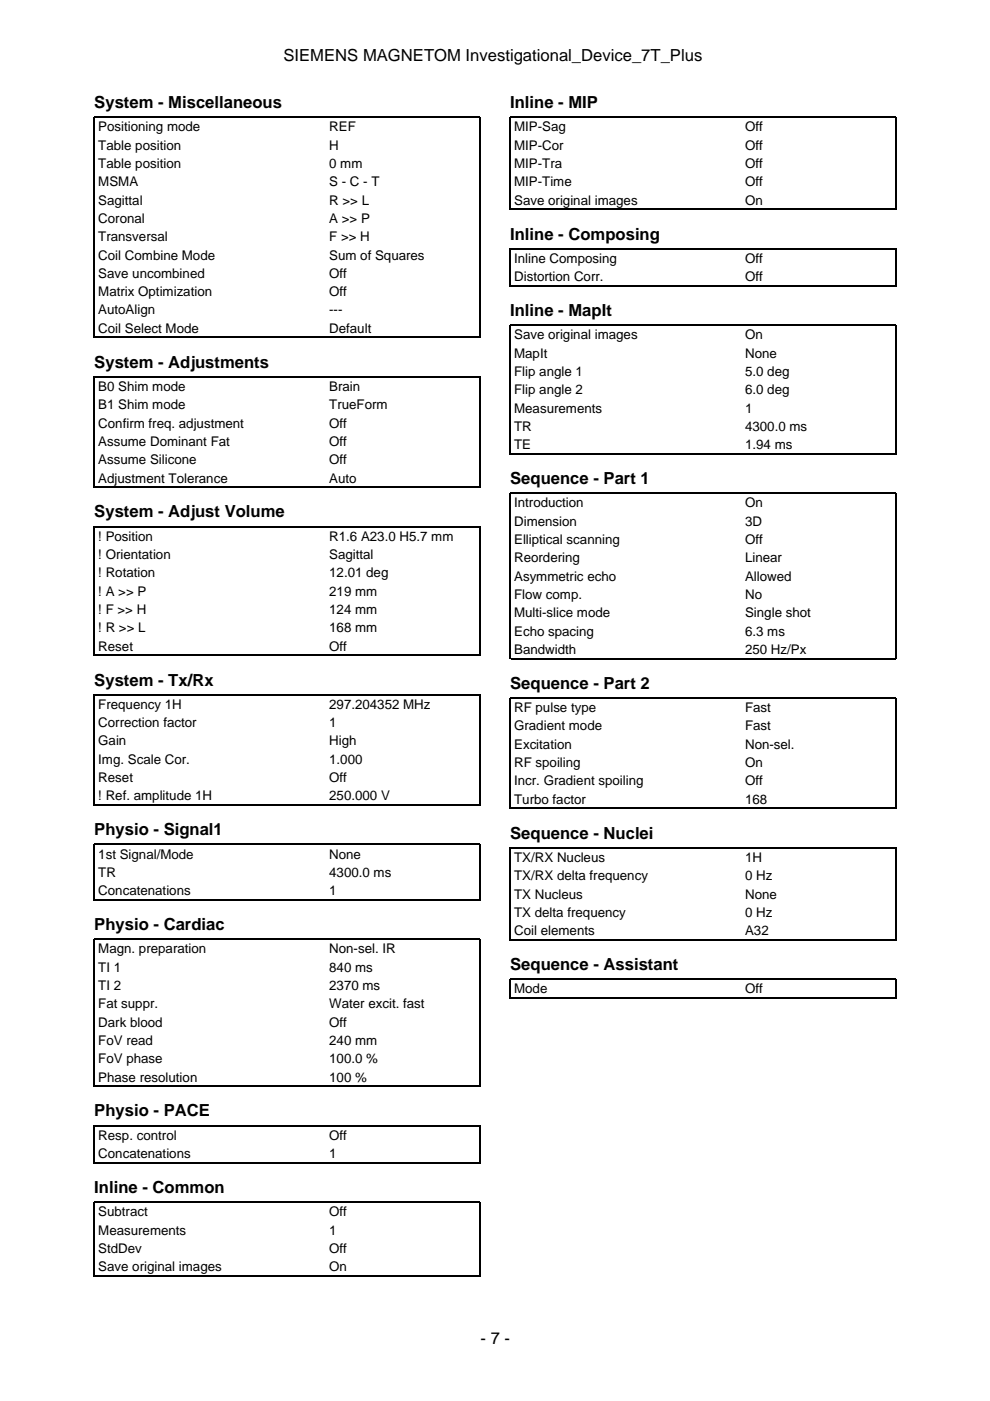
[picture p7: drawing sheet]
<svg xmlns="http://www.w3.org/2000/svg" width="210mm" height="297mm" viewBox="0 0 210 297" stroke-linecap="round" stroke-linejoin="round" font-family="sans-serif">
<defs><g id="words">
<g font-size="3.5">
<text x="60.1" y="12.9">SIEMENS MAGNETOM Investigational_Device_7T_Plus</text>
<text x="20" y="22.9">System - Miscellaneous</text>
<text x="108.2" y="22.9">Inline - MIP</text>
<text x="108.2" y="50.8">Inline - Composing</text>
<text x="108.2" y="67">Inline - MapIt</text>
<text x="20" y="78">System - Adjustments</text>
<text x="108.2" y="102.7">Sequence - Part 1</text>
<text x="20" y="109.7">System - Adjust Volume</text>
<text x="20" y="145.3">System - Tx/Rx</text>
<text x="108.2" y="146">Sequence - Part 2</text>
<text x="20" y="177.1">Physio - Signal1</text>
<text x="108.2" y="177.8">Sequence - Nuclei</text>
<text x="20" y="197.2">Physio - Cardiac</text>
<text x="108.2" y="205.7">Sequence - Assistant</text>
<text x="20" y="236.7">Physio - PACE</text>
<text x="20" y="252.9">Inline - Common</text>
<text x="101.9" y="284.9">- 7 -</text>
</g>
<g font-size="2.8">
<text x="20.8" y="27.9">Positioning mode</text>
<text x="69.8" y="27.9">REF</text>
<text x="109" y="27.9">MIP-Sag</text>
<text x="158" y="27.9">Off</text>
<text x="20.8" y="31.7">Table position</text>
<text x="20.8" y="35.6">Table position</text>
<text x="69.8" y="31.7">H</text>
<text x="69.8" y="35.6">0 mm</text>
<text x="109" y="31.7">MIP-Cor</text>
<text x="109" y="35.6">MIP-Tra</text>
<text x="158" y="31.7">Off</text>
<text x="158" y="35.6">Off</text>
<text x="20.8" y="39.5">MSMA</text>
<text x="69.8" y="39.5">S - C - T</text>
<text x="109" y="39.5">MIP-Time</text>
<text x="158" y="39.5">Off</text>
<text x="20.8" y="43.4">Sagittal</text>
<text x="20.8" y="47.3">Coronal</text>
<text x="69.8" y="43.4">R &gt;&gt; L</text>
<text x="69.8" y="47.3">A &gt;&gt; P</text>
<text x="109" y="43.4">Save original images</text>
<text x="158" y="43.4">On</text>
<text x="20.8" y="51.2">Transversal</text>
<text x="69.8" y="51.2">F &gt;&gt; H</text>
<text x="20.8" y="55">Coil Combine Mode</text>
<text x="20.8" y="58.9">Save uncombined</text>
<text x="69.8" y="55">Sum of Squares</text>
<text x="69.8" y="58.9">Off</text>
<text x="109" y="55.7">Inline Composing</text>
<text x="109" y="59.6">Distortion Corr.</text>
<text x="158" y="55.7">Off</text>
<text x="158" y="59.6">Off</text>
<text x="20.8" y="62.8">Matrix Optimization</text>
<text x="69.8" y="62.8">Off</text>
<text x="20.8" y="66.7">AutoAlign</text>
<text x="20.8" y="70.6">Coil Select Mode</text>
<text x="69.8" y="66.7">---</text>
<text x="69.8" y="70.6">Default</text>
<text x="109" y="72">Save original images</text>
<text x="158" y="72">On</text>
<text x="109" y="75.8">MapIt</text>
<text x="158" y="75.8">None</text>
<text x="20.8" y="82.9">B0 Shim mode</text>
<text x="69.8" y="82.9">Brain</text>
<text x="109" y="79.7">Flip angle 1</text>
<text x="109" y="83.6">Flip angle 2</text>
<text x="158" y="79.7">5.0 deg</text>
<text x="158" y="83.6">6.0 deg</text>
<text x="20.8" y="86.8">B1 Shim mode</text>
<text x="69.8" y="86.8">TrueForm</text>
<text x="109" y="87.5">Measurements</text>
<text x="158" y="87.5">1</text>
<text x="20.8" y="90.7">Confirm freq. adjustment</text>
<text x="20.8" y="94.5">Assume Dominant Fat</text>
<text x="69.8" y="90.7">Off</text>
<text x="69.8" y="94.5">Off</text>
<text x="109" y="91.4">TR</text>
<text x="109" y="95.2">TE</text>
<text x="158" y="91.4">4300.0 ms</text>
<text x="158" y="95.2">1.94 ms</text>
<text x="20.8" y="98.4">Assume Silicone</text>
<text x="69.8" y="98.4">Off</text>
<text x="20.8" y="102.3">Adjustment Tolerance</text>
<text x="69.8" y="102.3">Auto</text>
<text x="109" y="107.6">Introduction</text>
<text x="158" y="107.6">On</text>
<text x="109" y="111.5">Dimension</text>
<text x="158" y="111.5">3D</text>
<text x="20.8" y="114.7">! Position</text>
<text x="20.8" y="118.5">! Orientation</text>
<text x="69.8" y="114.7">R1.6 A23.0 H5.7 mm</text>
<text x="69.8" y="118.5">Sagittal</text>
<text x="109" y="115.4">Elliptical scanning</text>
<text x="109" y="119.2">Reordering</text>
<text x="158" y="115.4">Off</text>
<text x="158" y="119.2">Linear</text>
<text x="20.8" y="122.4">! Rotation</text>
<text x="69.8" y="122.4">12.01 deg</text>
<text x="109" y="123.1">Asymmetric echo</text>
<text x="158" y="123.1">Allowed</text>
<text x="20.8" y="126.3">! A &gt;&gt; P</text>
<text x="20.8" y="130.2">! F &gt;&gt; H</text>
<text x="69.8" y="126.3">219 mm</text>
<text x="69.8" y="130.2">124 mm</text>
<text x="109" y="127">Flow comp.</text>
<text x="109" y="130.9">Multi-slice mode</text>
<text x="158" y="127">No</text>
<text x="158" y="130.9">Single shot</text>
<text x="20.8" y="134.1">! R &gt;&gt; L</text>
<text x="20.8" y="137.9">Reset</text>
<text x="69.8" y="134.1">168 mm</text>
<text x="69.8" y="137.9">Off</text>
<text x="109" y="134.8">Echo spacing</text>
<text x="158" y="134.8">6.3 ms</text>
<text x="109" y="138.6">Bandwidth</text>
<text x="158" y="138.6">250 Hz/Px</text>
<text x="20.8" y="150.3">Frequency 1H</text>
<text x="20.8" y="154.2">Correction factor</text>
<text x="69.8" y="150.3">297.204352 MHz</text>
<text x="69.8" y="154.2">1</text>
<text x="109" y="151">RF pulse type</text>
<text x="109" y="154.9">Gradient mode</text>
<text x="158" y="151">Fast</text>
<text x="158" y="154.9">Fast</text>
<text x="20.8" y="158">Gain</text>
<text x="20.8" y="161.9">Img. Scale Cor.</text>
<text x="69.8" y="158">High</text>
<text x="69.8" y="161.9">1.000</text>
<text x="109" y="158.7">Excitation</text>
<text x="158" y="158.7">Non-sel.</text>
<text x="20.8" y="165.8">Reset</text>
<text x="69.8" y="165.8">Off</text>
<text x="109" y="162.6">RF spoiling</text>
<text x="109" y="166.5">Incr. Gradient spoiling</text>
<text x="158" y="162.6">On</text>
<text x="158" y="166.5">Off</text>
<text x="20.8" y="169.7">! Ref. amplitude 1H</text>
<text x="69.8" y="169.7">250.000 V</text>
<text x="109" y="170.4">Turbo factor</text>
<text x="158" y="170.4">168</text>
<text x="20.8" y="182">1st Signal/Mode</text>
<text x="20.8" y="185.9">TR</text>
<text x="69.8" y="182">None</text>
<text x="69.8" y="185.9">4300.0 ms</text>
<text x="109" y="182.7">TX/RX Nucleus</text>
<text x="158" y="182.7">1H</text>
<text x="20.8" y="189.8">Concatenations</text>
<text x="69.8" y="189.8">1</text>
<text x="109" y="186.6">TX/RX delta frequency</text>
<text x="109" y="190.5">TX Nucleus</text>
<text x="158" y="186.6">0 Hz</text>
<text x="158" y="190.5">None</text>
<text x="109" y="194.4">TX delta frequency</text>
<text x="158" y="194.4">0 Hz</text>
<text x="20.8" y="202.1">Magn. preparation</text>
<text x="69.8" y="202.1">Non-sel. IR</text>
<text x="109" y="198.3">Coil elements</text>
<text x="158" y="198.3">A32</text>
<text x="20.8" y="206">TI 1</text>
<text x="20.8" y="209.9">TI 2</text>
<text x="69.8" y="206">840 ms</text>
<text x="69.8" y="209.9">2370 ms</text>
<text x="20.8" y="213.8">Fat suppr.</text>
<text x="69.8" y="213.8">Water excit. fast</text>
<text x="109" y="210.6">Mode</text>
<text x="158" y="210.6">Off</text>
<text x="20.8" y="217.7">Dark blood</text>
<text x="20.8" y="221.5">FoV read</text>
<text x="69.8" y="217.7">Off</text>
<text x="69.8" y="221.5">240 mm</text>
<text x="20.8" y="225.4">FoV phase</text>
<text x="69.8" y="225.4">100.0 %</text>
<text x="20.8" y="229.3">Phase resolution</text>
<text x="69.8" y="229.3">100 %</text>
<text x="20.8" y="241.7">Resp. control</text>
<text x="20.8" y="245.5">Concatenations</text>
<text x="69.8" y="241.7">Off</text>
<text x="69.8" y="245.5">1</text>
<text x="20.8" y="257.9">Subtract</text>
<text x="69.8" y="257.9">Off</text>
<text x="20.8" y="261.8">Measurements</text>
<text x="69.8" y="261.8">1</text>
<text x="20.8" y="265.6">StdDev</text>
<text x="20.8" y="269.5">Save original images</text>
<text x="69.8" y="265.6">Off</text>
<text x="69.8" y="269.5">On</text>
</g>
</g></defs>
<g fill="none" stroke="#000" stroke-width=".26">
<path d="M108.2 44.5v-19.7h81.8v19.7M108.3 44.4h81.6M20 71.7v-46.9h81.8v46.9M20.1 71.5h81.6M108.2 60.7v-8h81.8v8M108.3 60.6h81.6M108.2 96.4v-27.5h81.8v27.5M108.3 96.2h81.6M20 103.4v-23.5h81.8v23.5M20.1 103.3h81.6M20 139.1v-27.5h81.8v27.5M20.1 138.9h81.6"/>
<path d="M108.2 139.8v-35.2h81.8v35.2M108.3 139.6h81.6M20 170.8v-23.5h81.8v23.5M20.1 170.7h81.6M108.2 171.5v-23.5h81.8v23.5M108.3 171.4h81.6M20 190.9v-11.9h81.8v11.9M20.1 190.8h81.6M108.2 199.4v-19.7h81.8v19.7M108.3 199.2h81.6M108.2 211.7v-4.1h81.8v4.1M108.3 211.6h81.6"/>
<path d="M20 230.4v-31.3h81.8v31.3M20.1 230.3h81.6M20 246.7v-8.1h81.8v8.1M20.1 246.5h81.6M20 270.6v-15.7h81.8v15.7M20.1 270.5h81.6"/>
</g>
<use href="#words"/>
</svg>
